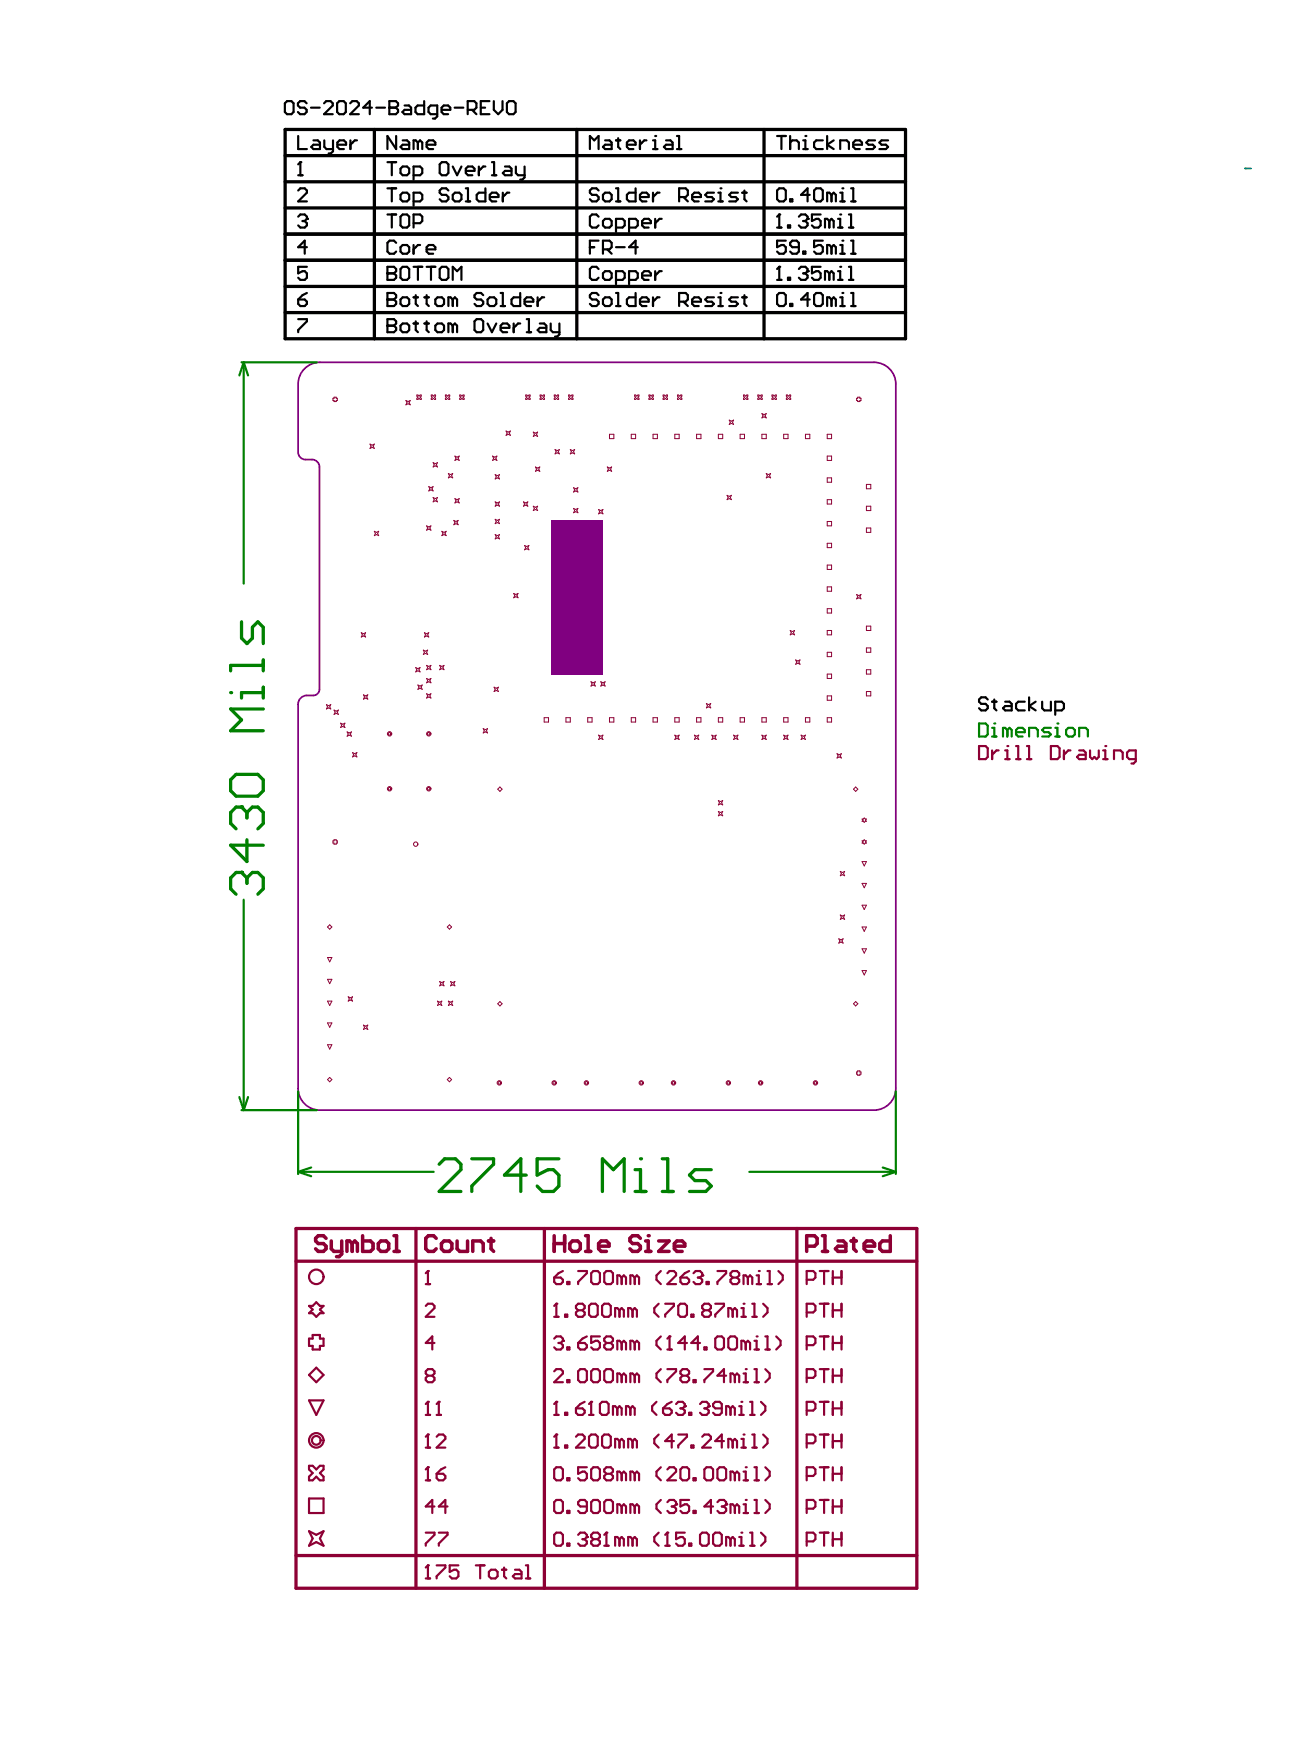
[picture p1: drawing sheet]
<svg xmlns="http://www.w3.org/2000/svg" width="501mm" height="677mm" viewBox="0 0 501 677" stroke-linecap="round" stroke-linejoin="round" font-family="sans-serif">
<path d="M115.7 149v26.4M124.1 140.6h215M347.6 149v273.2M118.5 178.3h2.6M124 181.2v86.2M115.7 273.2v149M119.1 269.8h2.5M124.1 430.7h215" fill="none" stroke="#800080" stroke-width=".68"/>
<path d="M213.8 201.9h19.9v60h-19.9z" fill-rule="evenodd" fill="#800080"/>
<path d="M124.1 140.6a8.5 8.5 0 0 0-8.4 8.4M339.1 140.6a8.5 8.5 0 0 1 8.5 8.4M115.7 175.4l.6 1.8 1 .8 1.2 .3M121.1 178.3l1.8 .6 .8 1 .3 1.3M119.1 269.8a3.4 3.4 0 0 0-3.4 3.4M124 267.4l-.3 1.1-.6 .8-1.5 .5M115.7 422.2a8.5 8.5 0 0 0 8.4 8.5M347.6 422.2a8.5 8.5 0 0 1-8.5 8.5" fill="none" stroke="#800080" stroke-width=".68"/>
<path d="M483.1 65.4h2.3" fill="none" stroke="#008080" stroke-width=".68"/>
<circle cx="483.1" cy="65.4" r=".34" fill="#008080"/>
<path d="M110.6 50.2h240.7v81.2h-240.7zM145.3 50.2v81.2M223.8 50.2v81.2M296.4 50.2v81.2M110.6 70.5h240.7M110.6 60.4h240.7M110.6 90.8h240.7M110.6 80.7h240.7M110.6 111.1h240.7M110.6 101h240.7M110.6 121.3h240.7" fill="none" stroke="#000" stroke-width="1.3"/>
<g fill="none" stroke="#000" stroke-width=".84">
<path d="M111.4 39.2h1.7l.8 .9v3.4l-.8 .8h-1.7l-.9-.8v-3.4zM131.6 39.2h1.7l.9 .9v3.4l-.9 .8h-1.7l-.8-.8v-3.4zM151.1 39.2h2.5l.8 .9v.8l-.8 .9 .8 .8v.9l-.8 .8h-2.5zM164.6 39.2v5.1h-2.6l-.8-.8v-1.7l.8-.9h2.6M189.9 39.2h-3.4v5.1h3.4M191.6 39.2v3.4l1.7 1.7 1.7-1.7v-3.4M197.5 39.2h1.7l.9 .9v3.4l-.9 .8h-1.7l-.8-.8v-3.4zM115.7 52.8v5h3.4M119 40.1l-.9-.9h-1.7l-.8 .9v.8l.8 .9h1.7l.9 .8v.9l-.9 .8h-1.7l-.8-.8M120.7 41.8h3.3M121.6 54.5h1.7l.8 .8v2.5h-2.5l-.8-.8 .8-.9h2.5M125.7 40.1l.9-.9h1.7l.8 .9v.8l-3.4 3.4h3.4"/>
<path d="M125.8 54.5v2.5l.9 .8h2.5M129.2 54.5v4.2l-.8 .8h-.9M130.9 56.1h3.4v-.8l-.9-.8h-1.7l-.8 .8v1.7l.8 .8h1.7M135.9 40.1l.8-.9h1.7l.8 .9v.8l-3.3 3.4h3.3M136 54.5v3.3M138.5 54.5h-.8l-1.7 1.6M144.3 41.8h-3.4l2.6-2.6v5.1M146 41.8h3.4M151.1 41.8h2.5M153.7 52.8v5l-3.4-5v5M156.2 54.5h1.7l.9 .8v2.5h-2.6l-.8-.8 .8-.9h2.6M157 40.9h1.7l.8 .9v2.5h-2.5l-.9-.8 .9-.9h2.5"/>
<path d="M162.2 55.3l-.9-.8h-.8v3.3M162.2 55.3l.8-.8 .8 .8v2.5M162.2 55.3v2.5M165.5 56.1h3.4v-.8l-.8-.8h-1.7l-.9 .8v1.7l.9 .8h1.7M169.6 44.3h-2.5l-.8-.8v-1.7l.8-.9h2.5v4.2l-.8 .9h-.8M171.3 42.6h3.4v-.8l-.8-.9h-1.7l-.9 .9v1.7l.9 .8h1.7M176.4 41.8h3.4M181.5 42.6h2.5l.8-.8v-1.7l-.8-.9h-2.5v5.1M183.2 42.6l1.6 1.7M186.5 41.8h1.7M228.9 57.8v-5l1.7 1.7 1.7-1.7v5M234.8 54.5h1.7l.8 .8v2.5h-2.5l-.9-.8 .9-.9h2.5"/>
<path d="M239 54.5h1.7M239.9 53.6v3.4l.8 .8M243.2 56.1h3.4v-.8l-.8-.8h-1.7l-.9 .8v1.7l.9 .8h1.7M248.3 54.5v3.3M250.8 54.5h-.8l-1.7 1.6M253.4 54.5h.8v3.3M253.4 57.8h1.7M258.4 54.5h1.7l.9 .8v2.5h-2.6l-.8-.8 .8-.9h2.6M262.7 57.8h1.6M262.7 52.8h.8v5M301.5 52.8h3.4M303.2 52.8v5"/>
<path d="M306.6 55.3l.8-.8h1.7l.9 .8v2.5M306.6 52.8v5M311.6 54.5h.9v3.3M311.6 57.8h1.7M319.2 54.5h-2.5l-.8 .8v1.7l.8 .8h2.5M320.9 52.8v5M323.5 54.5l-2.6 1.6 2.6 1.7M326 57.8v-3.3h2.5l.9 .8v2.5M331.1 56.1h3.3v-.8l-.8-.8h-1.7l-.8 .8v1.7l.8 .8h1.7M339.5 54.5h-2.5l-.9 .8 .9 .8h1.7l.8 .9-.8 .8h-2.6M344.6 54.5h-2.6l-.8 .8 .8 .8h1.7l.9 .9-.9 .8h-2.5M115.7 68h1.7"/>
<path d="M115.7 63.8l.8-.9v5.1M115.7 73.9l.8-.8h1.7l.9 .8v.9l-3.4 3.3h3.4M150.3 73.1h3.4M150.3 62.9h3.4M152 62.9v5.1M152 73.1v5M156.2 64.6h1.7l.9 .9v1.6l-.9 .9h-1.7l-.8-.9v-1.6zM156.2 74.8h1.7l.9 .8v1.7l-.9 .8h-1.7l-.8-.8v-1.7zM160.5 68h2.5l.8-.9v-1.6l-.8-.9h-2.5v5.1M160.5 78.1h2.5l.8-.8v-1.7l-.8-.8h-2.5v5M171.4 62.9h1.7l.9 .9v3.3l-.9 .9h-1.7l-.8-.9v-3.3zM174 73.9l-.9-.8h-1.7l-.8 .8v.9l.8 .8h1.7l.9 .8v.9l-.9 .8h-1.7l-.8-.8"/>
<path d="M175.7 64.6l1.7 3.4 1.6-3.4M176.5 74.8h1.7l.8 .8v1.7l-.8 .8h-1.7l-.8-.8v-1.7zM180.7 66.3h3.4v-.8l-.8-.9h-1.7l-.9 .9v1.6l.9 .9h1.7M180.7 78.1h1.7M180.7 73.1h.9v5M185.8 64.6v3.4M188.3 73.1v5h-2.5l-.8-.8v-1.7l.8-.8h2.5M188.3 64.6h-.8l-1.7 1.7M190 76.4h3.4v-.8l-.8-.8h-1.7l-.9 .8v1.7l.9 .8h1.7M190.9 68h1.7M190.9 62.9h.8v5.1M195.1 74.8v3.3"/>
<path d="M195.9 64.6h1.7l.9 .9v2.5h-2.6l-.8-.9 .8-.8h2.6M197.6 74.8h-.8l-1.7 1.6M200.2 64.6v2.5l.8 .9h2.5M203.5 64.6v4.2l-.8 .9h-.9M232.3 73.9l-.9-.8h-1.7l-.8 .8v.9l.8 .8h1.7l.9 .8v.9l-.9 .8h-1.7l-.8-.8M234.8 74.8h1.7l.8 .8v1.7l-.8 .8h-1.7l-.9-.8v-1.7zM239 78.1h1.7M239 73.1h.9v5M246.6 73.1v5h-2.5l-.9-.8v-1.7l.9-.8h2.5M248.3 76.4h3.4v-.8l-.9-.8h-1.7l-.8 .8v1.7l.8 .8h1.7M253.4 74.8v3.3M255.9 74.8h-.8l-1.7 1.6"/>
<path d="M263.5 76.4h2.5l.9-.8v-1.7l-.9-.8h-2.5v5M265.2 76.4l1.7 1.7M268.6 76.4h3.3v-.8l-.8-.8h-1.7l-.8 .8v1.7l.8 .8h1.7M277 74.8h-2.5l-.9 .8 .9 .8h1.7l.8 .9-.8 .8h-2.6M278.7 78.1h1.7M278.7 74.8h.8v3.3M286.3 74.8h-2.5l-.9 .8 .9 .8h1.7l.8 .9-.8 .8h-2.6M288 74.8h1.7M288.8 73.9v3.4l.9 .8M302.4 73.1h1.6l.9 .8v3.4l-.9 .8h-1.6l-.9-.8v-3.4zM306.6 77.3h.8v.8h-.8zM314.2 75.6h-3.4l2.5-2.5v5"/>
<path d="M316.7 73.1h1.7l.8 .8v3.4l-.8 .8h-1.7l-.8-.8v-3.4zM322.6 75.6l-.8-.8h-.9v3.3M322.6 75.6v2.5M322.6 75.6l.9-.8 .8 .8v2.5M326 78.1h1.7M326 74.8h.8v3.3M330.2 78.1h1.7M330.2 73.1h.9v5M115.7 84.1l.8-.9h1.7l.9 .9v.8l-.9 .8M117.4 85.7h.8M118.2 85.7l.9 .9v.8l-.9 .9h-1.7l-.8-.9M119.1 95.9h-3.4l2.5-2.5v5"/>
<path d="M150.3 83.2h3.4M152 83.2v5.1M153.7 94.2l-.8-.8h-1.7l-.9 .8v3.4l.9 .8h1.7l.8-.8M156.2 95.1h1.7l.9 .8v1.7l-.9 .8h-1.7l-.8-.8v-1.7zM156.2 83.2h1.7l.9 .9v3.3l-.9 .9h-1.7l-.8-.9v-3.3zM160.5 86.6h2.5l.8-.9v-1.6l-.8-.9h-2.5v5.1M160.5 95.1v3.3M163 95.1h-.8l-1.7 1.6M165.5 96.7h3.4v-.8l-.8-.8h-1.7l-.9 .8v1.7l.9 .8h1.7M228.9 95.9h1.7M232.3 93.4h-3.4v5M232.3 84.1l-.9-.9h-1.7l-.8 .9v3.3l.8 .9h1.7l.9-.9"/>
<path d="M233.9 96.7h2.6l.8-.8v-1.7l-.8-.8h-2.6v5M234.8 84.9h1.7l.8 .8v1.7l-.8 .9h-1.7l-.9-.9v-1.7zM235.6 96.7l1.7 1.7M239 88.3h2.5l.9-.9v-1.7l-.9-.8h-2.5v5.1M239 95.9h3.4M244.1 88.3h2.5l.9-.9v-1.7l-.9-.8h-2.5v5.1M247.5 95.9h-3.4l2.5-2.5v5M249.1 86.6h3.4v-.9l-.8-.8h-1.7l-.9 .8v1.7l.9 .9h1.7M254.2 84.9v3.4M256.7 84.9h-.8l-1.7 1.7M301.5 88.3h1.7M301.5 84.1l.9-.9v5.1"/>
<path d="M304.9 93.4h-3.4v2.5l1.7-.8h.8l.9 .8v1.7l-.9 .8h-1.6l-.9-.8M305.7 87.4h.9v.9h-.9zM310 95.9h-2.6l-.8-.8v-.9l.8-.8h1.7l.9 .8v3.4l-.9 .8h-1.7l-.8-.8M310 84.1l.8-.9h1.7l.8 .9v.8l-.8 .8M311.6 97.6h.9v.8h-.9zM311.6 85.7h.9M312.5 85.7l.8 .9v.8l-.8 .9h-1.7l-.8-.9M318.4 83.2h-3.4v2.5l1.7-.8h.9l.8 .8v1.7l-.8 .9h-1.7l-.9-.9M319.2 93.4h-3.3v2.5l1.7-.8h.8l.8 .8v1.7l-.8 .8h-1.7l-.8-.8M321.8 85.7l.8-.8 .9 .8v2.6M321.8 85.7l-.9-.8h-.8v3.4M321.8 85.7v2.6"/>
<path d="M322.6 95.9l-.8-.8h-.9v3.3M322.6 95.9v2.5M322.6 95.9l.9-.8 .8 .8v2.5M325.2 88.3h1.6M325.2 84.9h.8v3.4M326 98.4h1.7M326 95.1h.8v3.3M329.4 83.2h.8v5.1M329.4 88.3h1.7M330.2 93.4h.9v5M330.2 98.4h1.7M115.7 116.2h2.5l.9 .8v.9l-.9 .8h-1.7l-.8-.8z"/>
<path d="M119.1 103.5h-3.4v2.5l1.7-.8h.8l.9 .8v1.7l-.9 .9h-1.7l-.8-.9M119.1 113.7l-1.7 .8-1.7 1.7M150.3 103.5h2.6l.8 .9v.8l-.8 .8 .8 .9v.8l-.8 .9h-2.6zM150.3 113.7h2.6l.8 .8v.9l-.8 .8 .8 .8v.9l-.8 .8h-2.6zM150.3 106h2.6M150.3 116.2h2.6M156.2 103.5h1.7l.9 .9v3.3l-.9 .9h-1.7l-.8-.9v-3.3zM156.2 115.4h1.7l.9 .8v1.7l-.9 .8h-1.7l-.8-.8v-1.7zM160.5 103.5h3.3M160.5 115.4h1.7M161.3 114.5v3.4l.9 .8M162.2 103.5v5.1"/>
<path d="M164.7 115.4h1.7M165.5 114.5v3.4l.9 .8M165.5 103.5h3.4M167.2 103.5v5.1M169.8 115.4h1.6l.9 .8v1.7l-.9 .8h-1.6l-.9-.8v-1.7zM171.4 103.5h1.7l.9 .9v3.3l-.9 .9h-1.7l-.8-.9v-3.3zM175.7 116.2l-.9-.8h-.8v3.3M175.7 108.6v-5.1l1.7 1.7 1.6-1.7v5.1M175.7 116.2v2.5M175.7 116.2l.8-.8 .9 .8v2.5M187.5 114.5l-.9-.8h-1.6l-.9 .8v.9l.9 .8h1.6l.9 .8v.9l-.9 .8h-1.6l-.9-.8M190 115.4h1.7l.9 .8v1.7l-.9 .8h-1.7l-.8-.8v-1.7z"/>
<path d="M194.2 113.7h.9v5M194.2 118.7h1.7M201.8 113.7v5h-2.5l-.8-.8v-1.7l.8-.8h2.5M203.5 117h3.4v-.8l-.8-.8h-1.7l-.9 .8v1.7l.9 .8h1.7M208.6 115.4v3.3M211.1 115.4h-.8l-1.7 1.6M232.3 104.4l-.9-.9h-1.7l-.8 .9v3.3l.8 .9h1.7l.9-.9M232.3 114.5l-.9-.8h-1.7l-.8 .8v.9l.8 .8h1.7l.9 .8v.9l-.9 .8h-1.7l-.8-.8M234.8 105.2h1.7l.8 .8v1.7l-.8 .9h-1.7l-.9-.9v-1.7zM234.8 115.4h1.7l.8 .8v1.7l-.8 .8h-1.7l-.9-.8v-1.7zM239 108.6h2.5l.9-.9v-1.7l-.9-.8h-2.5v5.1M239 118.7h1.7"/>
<path d="M239 113.7h.9v5M244.1 108.6h2.5l.9-.9v-1.7l-.9-.8h-2.5v5.1M246.6 113.7v5h-2.5l-.9-.8v-1.7l.9-.8h2.5M248.3 117h3.4v-.8l-.9-.8h-1.7l-.8 .8v1.7l.8 .8h1.7M249.1 106.9h3.4v-.9l-.8-.8h-1.7l-.9 .8v1.7l.9 .9h1.7M253.4 115.4v3.3M254.2 105.2v3.4M255.9 115.4h-.8l-1.7 1.6M256.7 105.2h-.8l-1.7 1.7M263.5 117h2.5l.9-.8v-1.7l-.9-.8h-2.5v5M265.2 117l1.7 1.7M268.6 117h3.3v-.8l-.8-.8h-1.7l-.8 .8v1.7l.8 .8h1.7"/>
<path d="M277 115.4h-2.5l-.9 .8 .9 .8h1.7l.8 .9-.8 .8h-2.6M278.7 118.7h1.7M278.7 115.4h.8v3.3M286.3 115.4h-2.5l-.9 .8 .9 .8h1.7l.8 .9-.8 .8h-2.6M288 115.4h1.7M288.8 114.5v3.4l.9 .8M301.5 108.6h1.7M301.5 104.4l.9-.9v5.1M302.4 113.7h1.6l.9 .8v3.4l-.9 .8h-1.6l-.9-.8v-3.4zM305.7 107.7h.9v.9h-.9zM306.6 117.9h.8v.8h-.8zM310 104.4l.8-.9h1.7l.8 .9v.8l-.8 .8"/>
<path d="M311.6 106h.9M312.5 106l.8 .9v.8l-.8 .9h-1.7l-.8-.9M314.2 116.2h-3.4l2.5-2.5v5M316.7 113.7h1.7l.8 .8v3.4l-.8 .8h-1.7l-.8-.8v-3.4zM318.4 103.5h-3.4v2.5l1.7-.8h.9l.8 .8v1.7l-.8 .9h-1.7l-.9-.9M321.8 106l-.9-.8h-.8v3.4M321.8 106v2.6M321.8 106l.8-.8 .9 .8v2.6M322.6 116.2l-.8-.8h-.9v3.3M322.6 116.2v2.5M322.6 116.2l.9-.8 .8 .8v2.5M325.2 105.2h.8v3.4"/>
<path d="M325.2 108.6h1.6M326 115.4h.8v3.3M326 118.7h1.7M329.4 103.5h.8v5.1M329.4 108.6h1.7M330.2 113.7h.9v5M330.2 118.7h1.7M115.7 123.8h3.4v.9l-3.4 3.3v.9M150.3 123.8h2.6l.8 .9v.8l-.8 .8 .8 .9v.8l-.8 .9h-2.6zM150.3 126.3h2.6M156.2 125.5h1.7l.9 .8v1.7l-.9 .9h-1.7l-.8-.9v-1.7zM160.5 125.5h1.7"/>
<path d="M161.3 124.7v3.3l.9 .9M164.7 125.5h1.7M165.5 124.7v3.3l.9 .9M169.8 125.5h1.6l.9 .8v1.7l-.9 .9h-1.6l-.9-.9v-1.7zM175.7 126.3l-.9-.8h-.8v3.4M175.7 126.3v2.6M175.7 126.3l.8-.8 .9 .8v2.6M185 123.8h1.6l.9 .9v3.3l-.9 .9h-1.6l-.9-.9v-3.3zM189.2 125.5l1.7 3.4 1.7-3.4M194.2 127.2h3.4v-.9l-.8-.8h-1.7l-.9 .8v1.7l.9 .9h1.7M199.3 125.5v3.4M201.8 125.5h-.8l-1.7 1.7"/>
<path d="M204.4 123.8h.8v5.1M204.4 128.9h1.7M209.4 125.5h1.7l.9 .8v2.6h-2.6l-.8-.9 .8-.8h2.6M213.7 125.5v2.5l.8 .9h2.5M217 125.5v4.2l-.8 .9h-.8M383.2 271.4l-.8-.9h-1.7l-.8 .9v.8l.8 .9h1.7l.8 .8v.9l-.8 .8h-1.7l-.8-.8M384.9 272.2h1.7M385.8 271.4v3.4l.8 .8M390 272.2h1.7l.8 .9v2.5h-2.5l-.8-.8 .8-.9h2.5M397.6 272.2h-2.5l-.9 .9v1.7l.9 .8h2.5M399.3 270.5v5.1M401.8 272.2l-2.5 1.7 2.5 1.7"/>
<path d="M404.4 272.2v2.6l.8 .8h2.5v-3.4M409.4 275.6h2.6l.8-.8v-1.7l-.8-.9h-2.6v5.1"/>
</g>
<g fill="#000">
<circle cx="151.1" cy="41.8" r=".42"/>
<circle cx="254.2" cy="52.8" r=".42"/>
<circle cx="312.5" cy="52.8" r=".42"/>
<circle cx="116.5" cy="62.9" r=".42"/>
<circle cx="279.5" cy="73.1" r=".42"/>
<circle cx="326.8" cy="73.1" r=".42"/>
<circle cx="119.1" cy="84.9" r=".42"/>
<circle cx="302.4" cy="83.2" r=".42"/>
<circle cx="313.3" cy="84.9" r=".42"/>
<circle cx="326" cy="83.2" r=".42"/>
<circle cx="326.8" cy="93.4" r=".42"/>
<circle cx="150.3" cy="116.2" r=".42"/>
<circle cx="150.3" cy="106" r=".42"/>
<circle cx="279.5" cy="113.7" r=".42"/>
<circle cx="302.4" cy="103.5" r=".42"/>
<circle cx="313.3" cy="105.2" r=".42"/>
<circle cx="326" cy="103.5" r=".42"/>
<circle cx="326.8" cy="113.7" r=".42"/>
<circle cx="150.3" cy="126.3" r=".42"/>
</g>
<g fill="none" stroke="#008000" stroke-width=".84">
<path d="M93.7 140.6h29.2M94.6 140.6l-1.7 5M94.6 140.6v85.8M94.6 140.6l1.6 5M379.9 280.7h2.5l.8 .8v3.4l-.8 .9h-2.5zM384.9 285.8h1.7M384.9 282.4h.9v3.4M94.6 349v81.7M92.9 425.6l1.7 5.1M93.7 430.7h29.2M96.2 425.6l-1.6 5.1M115.7 423.4v32.1"/>
<path d="M347.6 423.4v32.1M115.7 454.6l5 1.7M115.7 454.6h52.6M120.7 452.9l-5 1.7M290.7 454.6h56.9M342.5 452.9l5.1 1.7M347.6 454.6l-5.1 1.7"/>
</g>
<circle cx="385.8" cy="280.7" r=".42" fill="#008000"/>
<path d="M390.8 283.2l-.8-.8h-.8v3.4M390.8 283.2v2.6M390.8 283.2l.9-.8 .8 .8v2.6M394.2 284.1h3.4v-.9l-.8-.8h-1.7l-.9 .8v1.7l.9 .9h1.7M399.3 285.8v-3.4h2.5l.9 .8v2.6M407.7 282.4h-2.5l-.8 .8 .8 .9h1.7l.8 .8-.8 .9h-2.5M409.4 282.4h.9v3.4M409.4 285.8h1.7" fill="none" stroke="#008000" stroke-width=".84"/>
<circle cx="410.3" cy="280.7" r=".42" fill="#008000"/>
<path d="M414.5 282.4h1.7l.8 .8v1.7l-.8 .9h-1.7l-.8-.9v-1.7zM418.7 285.8v-3.4h2.6l.8 .8v2.6" fill="none" stroke="#008000" stroke-width=".84"/>
<path d="M93.7 338.5h-2.1l-2.1 2.1v4.2l2.1 2.1" fill="none" stroke="#008000" stroke-width="1.3"/>
<circle cx="93.7" cy="338.5" r=".63" fill="#008000"/>
<path d="M93.7 313.1h-2.1l-2.1 2.1v4.2l2.1 2.2M93.7 338.5l2.1 2.1M95.8 325.8v8.4l-6.3-6.3h12.7M95.8 340.6v2.1M95.8 340.6l2.1-2.1h2.1l2.2 2.1v4.2l-2.2 2.1" fill="none" stroke="#008000" stroke-width="1.3"/>
<circle cx="93.7" cy="313.1" r=".63" fill="#008000"/>
<path d="M102.2 266.6v4.2M102.2 275.1h-12.7l4.2 4.2-4.2 4.2h12.7M102.2 268.7h-8.5v2.1M91.6 300.4h8.4l2.2 2.1v4.3l-2.2 2.1h-8.4l-2.1-2.1v-4.3zM93.7 313.1l2.1 2.1M95.8 315.2v2.1M95.8 315.2l2.1-2.1h2.1l2.2 2.1v4.2l-2.2 2.2" fill="none" stroke="#008000" stroke-width="1.3"/>
<circle cx="89.5" cy="268.7" r=".63" fill="#008000"/>
<path d="M93.7 241.2v6.4l2.1 2.1 2.1-2.1v-4.3l2.1-2.1 2.2 2.1v6.4M102.2 256v4.3M102.2 258.1h-12.7v2.2M170.4 451.7l2.1-2.1h4.2l2.1 2.1v2.1l-8.4 8.4h8.4M183.1 449.6h8.4v2.1l-8.4 8.4v2.1M204.2 455.9h-8.5l6.4-6.3v12.6M216.8 449.6h-8.4v6.3l4.2-2.1h2.1l2.1 2.1v4.2l-2.1 2.1h-4.2l-2.1-2.1M246.4 453.8h2.1v8.4M233.7 462.2v-12.6l4.3 4.2 4.2-4.2v12.6M246.4 462.2h4.2" fill="none" stroke="#008000" stroke-width="1.3"/>
<circle cx="248.5" cy="449.6" r=".63" fill="#008000"/>
<path d="M257 449.6h2.1v12.6M276 453.8h-6.4l-2.1 2.1 2.1 2.1h4.3l2.1 2.1-2.1 2.1h-6.4M257 462.2h4.2" fill="none" stroke="#008000" stroke-width="1.3"/>
<g fill="none" stroke="#8d0034" stroke-width=".84">
<path d="M165.2 498.2h1.7M166 493.1v5.1M119.9 506.6h1.4l1.4-1.4 1.4 1.4h1.4l-1.4 1.4 1.4 1.5h-1.4l-1.4 1.4-1.4-1.4h-1.4l1.4-1.5zM121.3 517.9h2.8v1.4h1.4v2.8h-1.4v1.5h-2.8v-1.5h-1.4v-2.8h1.4zM165.2 506.6l.8-.8h1.7l.9 .8v.9l-3.4 3.4h3.4M122.7 530.6l2.8 2.8-2.8 2.8-2.8-2.8zM166 533.7l-.8-.8v-.9l.8-.8h1.7l.9 .8v.9l-.9 .8M166 533.7l-.8 .8v.9l.8 .8h1.7l.9-.8v-.9l-.9-.8M166 533.7h1.7M168.6 521h-3.4l2.5-2.5v5.1M119.9 543.3h5.6l-2.8 5.6zM119.9 568.7h1.4l1.4 1.4 1.4-1.4h1.4v1.4l-1.4 1.4 1.4 1.4v1.4h-1.4l-1.4-1.4-1.4 1.4h-1.4v-1.4l1.4-1.4-1.4-1.4z"/>
<path d="M119.9 581.3h5.6v5.7h-5.6zM119.9 594l2.8 1.4 2.8-1.4-1.4 2.9 1.4 2.8-2.8-1.4-2.8 1.4 1.4-2.8z"/>
</g>
<g fill="none" stroke="#8d0034" stroke-width=".39">
<path d="M129.6 154.1h.9v.4h.4v.9h-.4v.4h-.9v-.4h-.4v-.9h.4zM157.5 155.4l.8 .4 .9-.4-.4 .8 .4 .9-.9-.5-.8 .5 .4-.9zM161.7 153.3l.9 .4 .8-.4-.4 .8 .4 .8-.8-.4-.9 .4 .5-.8zM167.3 153.3l.9 .4 .8-.4-.4 .8 .4 .8-.8-.4-.9 .4 .4-.8zM172.8 153.3l.9 .4 .8-.4-.4 .8 .4 .8-.8-.4-.9 .4 .4-.8zM178.4 153.3l.8 .4 .9-.4-.5 .8 .5 .8-.9-.4-.8 .4 .4-.8zM204 153.3l.8 .4 .9-.4-.4 .8 .4 .8-.9-.4-.8 .4 .4-.8zM209.6 153.3l.8 .4 .9-.4-.5 .8 .5 .8-.9-.4-.8 .4 .4-.8zM215 153.3l.9 .4 .8-.4-.4 .8 .4 .8-.8-.4-.9 .4 .5-.8zM220.6 153.3l.9 .4 .8-.4-.4 .8 .4 .8-.8-.4-.9 .4 .4-.8zM246.2 153.3l.9 .4 .8-.4-.4 .8 .4 .8-.8-.4-.9 .4 .5-.8zM251.8 153.3l.8 .4 .9-.4-.4 .8 .4 .8-.9-.4-.8 .4 .4-.8z"/>
<path d="M257.3 153.3l.8 .4 .9-.4-.4 .8 .4 .8-.9-.4-.8 .4 .4-.8zM262.9 153.3l.8 .4 .9-.4-.5 .8 .5 .8-.9-.4-.8 .4 .4-.8zM288.5 153.3l.8 .4 .9-.4-.5 .8 .5 .8-.9-.4-.8 .4 .4-.8zM294 153.3l.9 .4 .8-.4-.4 .8 .4 .8-.8-.4-.9 .4 .5-.8zM299.5 153.3l.9 .4 .8-.4-.4 .8 .4 .8-.8-.4-.9 .4 .5-.8zM305.1 153.3l.8 .4 .9-.4-.4 .8 .4 .8-.9-.4-.8 .4 .4-.8zM332.8 154.1h.8v.4h.5v.9h-.5v.4h-.8v-.4h-.4v-.9h.4zM143.6 172.3l.8 .4 .8-.4-.4 .8 .4 .9-.8-.4-.8 .4 .4-.9zM168.1 179.5l.8 .4 .8-.4-.4 .8 .4 .9-.8-.5-.8 .5 .4-.9zM176.5 176.9l.8 .5 .9-.5-.4 .9 .4 .8-.9-.4-.8 .4 .4-.8zM191.1 176.9l.9 .5 .8-.5-.4 .9 .4 .8-.8-.4-.9 .4 .4-.8zM196.4 167.2l.8 .4 .8-.4-.4 .9 .4 .8-.8-.4-.8 .4 .4-.8z"/>
<path d="M206.9 167.6l.9 .5 .8-.5-.4 .9 .4 .8-.8-.4-.9 .4 .4-.8zM215.4 174.4l.8 .4 .9-.4-.5 .8 .5 .9-.9-.4-.8 .4 .4-.9zM221.3 174.4l.8 .4 .9-.4-.5 .8 .5 .9-.9-.4-.8 .4 .4-.9zM236.5 168.5h1.7v1.7h-1.7zM244.9 168.5h1.7v1.7h-1.7zM253.4 168.5h1.7v1.7h-1.7zM261.8 168.5h1.7v1.7h-1.7zM270.3 168.5h1.7v1.7h-1.7zM278.7 168.5h1.7v1.7h-1.7zM282.9 163l.9 .4 .8-.4-.4 .8 .4 .9-.8-.5-.9 .5 .5-.9zM287.2 168.5h1.7v1.7h-1.7zM295.6 168.5h1.7v1.7h-1.7z"/>
<path d="M295.6 160.4l.9 .5 .8-.5-.4 .9 .4 .8-.8-.4-.9 .4 .4-.8zM304.1 168.5h1.7v1.7h-1.7zM312.5 168.5h1.7v1.7h-1.7zM321 168.5h1.7v1.7h-1.7zM321 176.9h1.7v1.7h-1.7zM166.4 188.8l.8 .4 .9-.4-.5 .8 .5 .9-.9-.5-.8 .5 .4-.9zM168.1 193l.8 .4 .8-.4-.4 .9 .4 .8-.8-.4-.8 .4 .4-.8zM174 183.7l.8 .4 .9-.4-.5 .8 .5 .9-.9-.4-.8 .4 .4-.9zM176.5 193.4l.8 .5 .9-.5-.4 .9 .4 .8-.9-.4-.8 .4 .4-.8zM192.1 194.7l.9 .4 .8-.4-.4 .8 .4 .9-.8-.4-.9 .4 .5-.9zM192.1 184.1l.9 .4 .8-.4-.4 .9 .4 .8-.8-.4-.9 .4 .5-.8zM203.1 194.7l.9 .4 .8-.4-.4 .8 .4 .9-.8-.4-.9 .4 .4-.9z"/>
<path d="M206.9 196.4l.9 .4 .8-.4-.4 .8 .4 .9-.8-.4-.9 .4 .4-.9zM207.8 181.2l.8 .4 .8-.4-.4 .8 .4 .9-.8-.5-.8 .5 .4-.9zM222.5 197.2l.9 .5 .8-.5-.4 .9 .4 .8-.8-.4-.9 .4 .5-.8zM222.5 189.2l.9 .4 .8-.4-.4 .8 .4 .9-.8-.4-.9 .4 .5-.9zM232.3 197.7l.8 .4 .8-.4-.4 .8 .4 .9-.8-.5-.8 .5 .4-.9zM235.6 181.2l.9 .4 .8-.4-.4 .8 .4 .9-.8-.5-.9 .5 .5-.9zM282.1 192.2l.8 .4 .9-.4-.4 .8 .4 .9-.9-.5-.8 .5 .4-.9zM297.3 183.7l.9 .4 .8-.4-.4 .8 .4 .9-.8-.4-.9 .4 .4-.9zM321 185.4h1.7v1.7h-1.7zM321 193.9h1.7v1.6h-1.7zM336.2 187.9h1.7v1.7h-1.7zM336.2 196.4h1.7v1.7h-1.7z"/>
<path d="M145.2 206.1l.9 .4 .8-.4-.4 .9 .4 .8-.8-.4-.9 .4 .5-.8zM165.5 204l.9 .4 .8-.4-.4 .8 .4 .9-.8-.4-.9 .4 .4-.9zM171.4 206.1l.9 .4 .8-.4-.4 .9 .4 .8-.8-.4-.9 .4 .5-.8zM176.1 201.9l.8 .4 .9-.4-.5 .8 .5 .9-.9-.4-.8 .4 .4-.9zM192.1 207.4l.9 .4 .8-.4-.4 .8 .4 .9-.8-.4-.9 .4 .5-.9zM192.1 201.5l.9 .4 .8-.4-.4 .8 .4 .9-.8-.5-.9 .5 .5-.9zM203.5 211.6l.9 .4 .8-.4-.4 .9 .4 .8-.8-.4-.9 .4 .5-.8zM321 202.3h1.7v1.7h-1.7zM321 210.8h1.7v1.7h-1.7zM321 219.2h1.7v1.7h-1.7zM336.2 204.8h1.7v1.7h-1.7zM199.3 230.2l.9 .4 .8-.4-.4 .9 .4 .8-.8-.4-.9 .4 .4-.8z"/>
<path d="M321 227.7h1.7v1.7h-1.7zM321 236.1h1.7v1.7h-1.7zM332.4 230.6l.8 .5 .9-.5-.5 .9 .5 .8-.9-.4-.8 .4 .4-.8zM140.2 245.4l.8 .5 .9-.5-.5 .9 .5 .8-.9-.4-.8 .4 .4-.8zM161.3 259l.8 .4 .9-.4-.4 .8 .4 .9-.9-.5-.8 .5 .4-.9zM164.3 252.2l.8 .4 .8-.4-.4 .9 .4 .8-.8-.4-.8 .4 .4-.8zM164.7 245.4l.8 .5 .9-.5-.5 .9 .5 .8-.9-.4-.8 .4 .4-.8zM165.5 258.1l.9 .5 .8-.5-.4 .9 .4 .8-.8-.4-.9 .4 .4-.8zM170.6 258.1l.8 .5 .9-.5-.4 .9 .4 .8-.9-.4-.8 .4 .4-.8zM306.6 244.6l.8 .4 .9-.4-.4 .8 .4 .9-.9-.4-.8 .4 .4-.9zM308.7 256l.9 .4 .8-.4-.4 .9 .4 .8-.8-.4-.9 .4 .4-.8zM321 244.6h1.7v1.7h-1.7z"/>
<path d="M321 253.1h1.7v1.7h-1.7zM336.2 259.8h1.7v1.7h-1.7zM336.2 251.4h1.7v1.7h-1.7zM336.2 242.9h1.7v1.7h-1.7zM126.7 273.4l.8 .4 .8-.4-.4 .8 .4 .9-.8-.5-.8 .5 .4-.9zM129.6 275.5l.9 .4 .8-.4-.4 .8 .4 .9-.8-.5-.9 .5 .4-.9zM141 269.6l.9 .4 .8-.4-.4 .8 .4 .8-.8-.4-.9 .4 .4-.8zM162.1 265.7l.9 .5 .8-.5-.4 .9 .4 .8-.8-.4-.9 .4 .5-.8zM165.5 269.1l.9 .5 .8-.5-.4 .9 .4 .8-.8-.4-.9 .4 .4-.8zM165.5 263.2l.9 .4 .8-.4-.4 .9 .4 .8-.8-.4-.9 .4 .4-.8zM191.7 266.6l.9 .4 .8-.4-.4 .8 .4 .9-.8-.4-.9 .4 .4-.9zM211.1 278.4h1.7v1.7h-1.7z"/>
<path d="M219.6 278.4h1.7v1.7h-1.7zM228 278.4h1.7v1.7h-1.7zM229.3 264.5l.8 .4 .9-.4-.4 .8 .4 .9-.9-.5-.8 .5 .4-.9zM233.1 264.5l.8 .4 .9-.4-.4 .8 .4 .9-.9-.5-.8 .5 .4-.9zM236.5 278.4h1.7v1.7h-1.7zM244.9 278.4h1.7v1.7h-1.7zM253.4 278.4h1.7v1.7h-1.7zM261.8 278.4h1.7v1.7h-1.7zM270.3 278.4h1.7v1.7h-1.7zM274.1 272.9l.8 .5 .9-.5-.5 .9 .5 .8-.9-.4-.8 .4 .4-.8zM278.7 278.4h1.7v1.7h-1.7zM287.2 278.4h1.7v1.7h-1.7z"/>
<path d="M295.6 278.4h1.7v1.7h-1.7zM304.1 278.4h1.7v1.7h-1.7zM312.5 278.4h1.7v1.7h-1.7zM321 278.4h1.7v1.7h-1.7zM321 261.5h1.7v1.7h-1.7zM321 270h1.7v1.7h-1.7zM336.2 268.3h1.7v1.7h-1.7zM132.1 280.5l.9 .5 .8-.5-.4 .9 .4 .8-.8-.4-.9 .4 .5-.8zM134.7 283.9l.8 .5 .9-.5-.5 .9 .5 .8-.9-.4-.8 .4 .4-.8zM136.8 292l.8 .4 .9-.4-.4 .8 .4 .9-.9-.5-.8 .5 .4-.9zM187.5 282.7l.8 .4 .9-.4-.4 .8 .4 .9-.9-.5-.8 .5 .4-.9zM232.3 285.2l.8 .4 .8-.4-.4 .8 .4 .9-.8-.4-.8 .4 .4-.9z"/>
<path d="M261.8 285.2l.9 .4 .8-.4-.4 .8 .4 .9-.8-.4-.9 .4 .4-.9zM269.4 285.2l.9 .4 .8-.4-.4 .8 .4 .9-.8-.4-.9 .4 .5-.9zM276.2 285.2l.8 .4 .9-.4-.4 .8 .4 .9-.9-.4-.8 .4 .4-.9zM284.6 285.2l.9 .4 .8-.4-.4 .8 .4 .9-.8-.4-.9 .4 .5-.9zM295.6 285.2l.9 .4 .8-.4-.4 .8 .4 .9-.8-.4-.9 .4 .4-.9zM304.1 285.2l.8 .4 .9-.4-.5 .8 .5 .9-.9-.4-.8 .4 .4-.9zM310.8 285.2l.9 .4 .8-.4-.4 .8 .4 .9-.8-.4-.9 .4 .4-.9zM324.8 292.4l.8 .4 .9-.4-.5 .8 .5 .9-.9-.4-.8 .4 .4-.9zM194 305.3l.8 .9-.8 .8-.9-.8zM278.7 314.8l.9 .4 .8-.4-.4 .8 .4 .9-.8-.4-.9 .4 .4-.9zM278.7 310.6l.9 .4 .8-.4-.4 .8 .4 .9-.8-.5-.9 .5 .4-.9zM332 305.3l.8 .9-.8 .8-.8-.8z"/>
<path d="M334.5 317.8l.8-.5 .9 .5-.5 .4 .5 .4-.9 .4-.8-.4 .4-.4zM129.6 325.8h.9v.4h.4v.9h-.4v.4h-.9v-.4h-.4v-.9h.4zM326 338.1l.9 .4 .8-.4-.4 .8 .4 .9-.8-.5-.9 .5 .5-.9zM334.5 326.2l.8-.4 .9 .4-.5 .4 .5 .5-.9 .4-.8-.4 .4-.5zM334.5 334.3h1.7l-.9 1.6zM127.9 358.8l.9 .8-.9 .9-.8-.9zM174.4 358.8l.8 .8-.8 .9-.9-.9zM326 355l.9 .4 .8-.4-.4 .8 .4 .9-.8-.5-.9 .5 .5-.9zM334.5 359.6h1.7l-.9 1.7zM334.5 351.2h1.7l-.9 1.7zM334.5 342.7h1.7l-.9 1.7zM127.1 379.9h1.7l-.9 1.7z"/>
<path d="M127.1 371.5h1.7l-.9 1.7zM325.4 364.2l.9 .4 .8-.4-.4 .8 .4 .9-.8-.4-.9 .4 .5-.9zM334.5 376.5h1.7l-.9 1.7zM334.5 368.1h1.7l-.9 1.7zM127.1 396.8h1.7l-.9 1.7zM127.1 388.4h1.7l-.9 1.7zM135.1 386.7l.8 .4 .9-.4-.4 .8 .4 .9-.9-.4-.8 .4 .4-.9zM141 397.7l.9 .4 .8-.4-.4 .8 .4 .9-.8-.4-.9 .4 .4-.9zM169.7 388.4l.9 .4 .8-.4-.4 .8 .4 .9-.8-.4-.9 .4 .5-.9zM170.6 380.8l.8 .4 .9-.4-.4 .8 .4 .9-.9-.5-.8 .5 .4-.9zM174 388.4l.8 .4 .9-.4-.5 .8 .5 .9-.9-.4-.8 .4 .4-.9zM174.8 380.8l.9 .4 .8-.4-.4 .8 .4 .9-.8-.5-.9 .5 .4-.9z"/>
<path d="M194 388.6l.8 .8-.8 .9-.9-.9zM332 388.6l.8 .8-.8 .9-.8-.9zM127.1 405.3h1.7l-.9 1.7zM127.9 418l.9 .8-.9 .9-.8-.9zM174.4 418l.8 .8-.8 .9-.9-.9zM332.8 415.5h.8v.4h.5v.8h-.5v.4h-.8v-.4h-.4v-.8h.4z"/>
</g>
<path d="M114.9 476.6h240.8v139.6h-240.8zM161.4 476.6v139.6M211.2 476.6v139.6M309.2 476.6v139.6M114.9 489.3h240.8M114.9 603.5h240.8" fill="none" stroke="#8d0034" stroke-width="1.3"/>
<circle cx="166" cy="493.1" r=".42" fill="#8d0034"/>
<path d="M166 493.1l-.8 .8M165.2 548.9h1.7M166 543.9v5" fill="none" stroke="#8d0034" stroke-width=".84"/>
<circle cx="166" cy="543.9" r=".42" fill="#8d0034"/>
<path d="M166 543.9l-.8 .8M169.4 548.9h1.7M170.3 543.9v5" fill="none" stroke="#8d0034" stroke-width=".84"/>
<circle cx="170.3" cy="543.9" r=".42" fill="#8d0034"/>
<g fill="none" stroke="#8d0034" stroke-width=".84">
<path d="M313 496.5h2.5l.9-.9v-1.7l-.9-.8h-2.5v5.1M318.1 493.1h3.3M319.8 493.1v5.1M323.1 493.1v5.1M323.1 495.6h3.4M326.5 493.1v5.1M313 509.2h2.5l.9-.9v-1.7l-.9-.8h-2.5v5.1M318.1 518.5h3.3M318.1 505.8h3.3M319.8 505.8v5.1M319.8 518.5v5.1M323.1 505.8v5.1"/>
<path d="M323.1 518.5v5.1M323.1 508.3h3.4M326.5 505.8v5.1M326.5 518.5v5.1M313 521.9h2.5l.9-.9v-1.7l-.9-.8h-2.5v5.1M313 534.5h2.5l.9-.8v-1.7l-.9-.8h-2.5v5M318.1 531.2h3.3M319.8 531.2v5M323.1 531.2v5M323.1 533.7h3.4M323.1 521h3.4M326.5 531.2v5"/>
<path d="M170.3 543.9l-.9 .8M313 547.2h2.5l.9-.8v-1.7l-.9-.8h-2.5v5M313 559.9h2.5l.9-.8v-1.7l-.9-.9h-2.5v5.1M318.1 556.5h3.3M318.1 543.9h3.3M319.8 543.9v5M319.8 556.5v5.1M323.1 543.9v5M323.1 556.5v5.1M323.1 559.1h3.4M323.1 546.4h3.4M326.5 543.9v5"/>
<path d="M326.5 556.5v5.1M165.2 574.3h1.7M166 569.2v5.1M313 572.6h2.5l.9-.8v-1.7l-.9-.9h-2.5v5.1M318.1 569.2h3.3M319.8 569.2v5.1M323.1 569.2v5.1M323.1 571.8h3.4M326.5 569.2v5.1M165.2 594.6h3.4v.8l-3.4 3.4v.9M168.6 584.5h-3.4l2.5-2.6v5.1M170.3 594.6h3.3v.8l-3.3 3.4v.9"/>
<path d="M173.6 584.5h-3.3l2.5-2.6v5.1M313 585.3h2.5l.9-.8v-1.7l-.9-.9h-2.5v5.1M313 598h2.5l.9-.9v-1.7l-.9-.8h-2.5v5.1M318.1 594.6h3.3M318.1 581.9h3.3M319.8 581.9v5.1M319.8 594.6v5.1M323.1 581.9v5.1M323.1 594.6v5.1M323.1 597.1h3.4M323.1 584.5h3.4M326.5 581.9v5.1"/>
<path d="M326.5 594.6v5.1"/>
</g>
<circle cx="166" cy="569.2" r=".42" fill="#8d0034"/>
<path d="M166 556.5v5.1M165.2 561.6h1.7M166 569.2l-.8 .9M169.4 571.8h2.5l.9 .8v.9l-.9 .8h-1.6l-.9-.8zM172.8 569.2l-1.7 .9-1.7 1.7" fill="none" stroke="#8d0034" stroke-width=".84"/>
<circle cx="166" cy="556.5" r=".42" fill="#8d0034"/>
<path d="M379.9 289.4h2.5l.8 .9v3.4l-.8 .8h-2.5zM384.9 291.1v3.4M387.5 291.1h-.9l-1.7 1.7M390 294.5h1.7M390 291.1h.8v3.4M166 556.5l-.8 .9M169.4 557.4l.9-.9h1.6l.9 .9v.8l-3.4 3.4h3.4" fill="none" stroke="#8d0034" stroke-width=".84"/>
<g fill="none" stroke="#8d0034" stroke-width="1.4">
<path d="M319.1 479.4h1v6.1M345.4 479.4v6.1h-3l-1-1v-2.1l1-1h3M169.2 480.4l-1-1h-2l-1 1v4.1l1 1h2l1-1M172.3 481.4h2l1 1v2.1l-1 1h-2l-1-1v-2.1zM177.4 481.4v3.1l1 1h3v-4.1M183.4 485.5v-4.1h3.1l1 1v3.1M189.5 481.4h2M190.5 480.4v4.1l1 1M313 483.5h3l1-1.1v-2l-1-1h-3v6.1M319.1 485.5h2M325.2 481.4h2l1 1v3.1h-3l-1.1-1 1.1-1h3M330.2 481.4h2.1"/>
<path d="M331.2 480.4v4.1l1.1 1M335.3 483.5h4v-1.1l-1-1h-2l-1 1v2.1l1 1h2"/>
</g>
<circle cx="390.8" cy="289.4" r=".42" fill="#8d0034"/>
<path d="M394.2 294.5h1.7M394.2 289.4h.9v5.1M398.5 294.5h1.6M398.5 289.4h.8v5.1M407.7 289.4h2.6l.8 .9v3.4l-.8 .8h-2.6zM412.8 291.1v3.4M415.3 291.1h-.8l-1.7 1.7M418.7 291.1h1.7l.9 .9v2.5h-2.6l-.8-.8 .8-.9h2.6M422.9 291.1v2.6l.9 .8 .8-.8 .9 .8 .8-.8v-2.6M428 294.5h1.7M428 291.1h.9v3.4" fill="none" stroke="#8d0034" stroke-width=".84"/>
<circle cx="428.9" cy="289.4" r=".42" fill="#8d0034"/>
<path d="M432.2 294.5v-3.4h2.6l.8 .9v2.5M440.7 294.5h-2.6l-.8-.8v-1.7l.8-.9h2.6v4.3l-.9 .8h-.8M165.2 612.4h1.7M166 607.3v5.1" fill="none" stroke="#8d0034" stroke-width=".84"/>
<circle cx="166" cy="607.3" r=".42" fill="#8d0034"/>
<path d="M166 607.3l-.8 .8M169.4 607.3h3.4v.8l-3.4 3.4v.9M177.9 607.3h-3.4v2.5l1.7-.8h.8l.9 .8v1.7l-.9 .9h-1.7l-.8-.9M184.6 607.3h3.4M186.3 607.3v5.1M190.5 609h1.7l.9 .8v1.7l-.9 .9h-1.7l-.8-.9v-1.7zM194.8 609h1.6M195.6 608.1v3.4l.8 .9M199.8 609h1.7l.9 .8v2.6h-2.6l-.8-.9 .8-.8h2.6M204 607.3h.9v5.1M204 612.4h1.7" fill="none" stroke="#8d0034" stroke-width=".84"/>
<g fill="none" stroke="#8d0034" stroke-width="1.4">
<path d="M140.7 479.4v6.1h3l1.1-1v-2.1l-1.1-1h-3M152.9 479.4h1v6.1M215 479.4v6.1M219.1 479.4v6.1M227.2 479.4h1v6.1M126.5 480.4l-1-1h-2l-1 1v1l1 1h2l1 1.1v1l-1 1h-2l-1-1M128.5 481.4v3.1l1 1h3.1M132.6 481.4v5.1l-1 1h-1M136.6 482.4l1.1-1 1 1v3.1M136.6 482.4l-1-1h-1v4.1M136.6 482.4v3.1M147.8 481.4h2l1 1v2.1l-1 1h-2l-1-1v-2.1z"/>
<path d="M152.9 485.5h2M215 482.4h4.1M222.1 481.4h2l1.1 1v2.1l-1.1 1h-2l-1-1v-2.1zM227.2 485.5h2M232.3 483.5h4v-1.1l-1-1h-2l-1 1v2.1l1 1h2M248.5 480.4l-1-1h-2.1l-1 1v1l1 1h2.1l1 1.1v1l-1 1h-2.1l-1-1M250.5 485.5h2M250.5 481.4h1v4.1"/>
</g>
<circle cx="251.5" cy="479.4" r=".68" fill="#8d0034"/>
<path d="M255.6 481.4h4l-4 4.1h4M261.6 483.5h4.1v-1.1l-1-1h-2l-1.1 1v2.1l1.1 1h2" fill="none" stroke="#8d0034" stroke-width="1.4"/>
<path d="M215.9 594.6h1.7l.8 .8v3.4l-.8 .9h-1.7l-.9-.9v-3.4zM220.1 598.8h.8v.9h-.8zM224.3 595.4l.9-.8h1.6l.9 .8v.9" fill="none" stroke="#8d0034" stroke-width=".84"/>
<circle cx="227.7" cy="596.3" r=".42" fill="#8d0034"/>
<path d="M226 597.1h.8M226.8 597.1l.9 .9v.8l-.9 .9h-1.6l-.9-.9M227.7 596.3l-.9 .8M230.2 597.1h1.7M230.2 597.1l-.8 .9v.8l.8 .9h1.7l.9-.9v-.8l-.9-.9M230.2 597.1l-.8-.8v-.9l.8-.8h1.7l.9 .8v.9l-.9 .8M234.4 599.7h1.7M235.3 594.6v5.1" fill="none" stroke="#8d0034" stroke-width=".84"/>
<circle cx="235.3" cy="594.6" r=".42" fill="#8d0034"/>
<path d="M235.3 594.6l-.9 .8M240.4 597.1l-.9-.8h-.8v3.4M240.4 597.1v2.6M240.4 597.1l.8-.8 .9 .8v2.6M245.4 597.1l-.8-.8h-.9v3.4M245.4 597.1v2.6M245.4 597.1l.9-.8 .8 .8v2.6M255.6 594.6l-1.7 1.7v1.7l1.7 1.7M258.1 599.7h1.7M258.9 594.6v5.1" fill="none" stroke="#8d0034" stroke-width=".84"/>
<circle cx="258.9" cy="594.6" r=".42" fill="#8d0034"/>
<path d="M258.9 594.6l-.8 .8M265.7 594.6h-3.4v2.5l1.7-.8h.9l.8 .8v1.7l-.8 .9h-1.7l-.9-.9M267.4 598.8h.8v.9h-.8zM272.5 594.6h1.6l.9 .8v3.4l-.9 .9h-1.6l-.9-.9v-3.4zM277.5 594.6h1.7l.9 .8v3.4l-.9 .9h-1.7l-.8-.9v-3.4zM283.4 597.1l-.8-.8h-.9v3.4M283.4 597.1v2.6M283.4 597.1l.9-.8 .8 .8v2.6M286.8 596.3h.9v3.4M286.8 599.7h1.7" fill="none" stroke="#8d0034" stroke-width=".84"/>
<circle cx="287.7" cy="594.6" r=".42" fill="#8d0034"/>
<g fill="none" stroke="#8d0034" stroke-width=".84">
<path d="M215.9 581.9h1.7l.8 .9v3.3l-.8 .9h-1.7l-.9-.9v-3.3zM220.1 586.1h.8v.9h-.8zM227.7 584.5h-2.5l-.9-.9v-.8l.9-.9h1.6l.9 .9v3.3l-.9 .9h-1.6l-.9-.9M230.2 581.9h1.7l.9 .9v3.3l-.9 .9h-1.7l-.8-.9v-3.3zM235.3 581.9h1.7l.8 .9v3.3l-.8 .9h-1.7l-.9-.9v-3.3zM241.2 584.5l-.8-.9h-.9v3.4M241.2 584.5v2.5M241.2 584.5l.9-.9 .8 .9v2.5M246.3 584.5l-.9-.9h-.8v3.4M246.3 584.5v2.5M246.3 584.5l.8-.9 .9 .9v2.5M256.4 581.9l-1.7 1.7v1.7l1.7 1.7"/>
<path d="M258.9 582.8l.9-.9h1.7l.8 .9v.8M291 599.7h1.7M291 594.6h.9v5.1M295.3 594.6l1.6 1.7v1.7l-1.6 1.7"/>
</g>
<circle cx="262.3" cy="583.6" r=".42" fill="#8d0034"/>
<path d="M260.6 584.5h.9M261.5 584.5l.8 .8v.8l-.8 .9h-1.7l-.9-.9M262.3 583.6l-.8 .9M267.4 581.9h-3.4v2.6l1.7-.9h.8l.9 .9v1.6l-.9 .9h-1.6l-.9-.9M269.1 586.1h.8v.9h-.8zM276.7 584.5h-3.4l2.5-2.6v5.1M278.4 582.8l.8-.9h1.7l.8 .9v.8" fill="none" stroke="#8d0034" stroke-width=".84"/>
<circle cx="281.7" cy="583.6" r=".42" fill="#8d0034"/>
<path d="M280.1 584.5h.8M280.9 584.5l.8 .8v.8l-.8 .9h-1.7l-.8-.9M281.7 583.6l-.8 .9M285.1 584.5l-.8-.9h-.9v3.4M285.1 584.5v2.5M285.1 584.5l.9-.9 .8 .9v2.5M288.5 587h1.7M288.5 583.6h.8v3.4" fill="none" stroke="#8d0034" stroke-width=".84"/>
<circle cx="289.3" cy="581.9" r=".42" fill="#8d0034"/>
<g fill="none" stroke="#8d0034" stroke-width=".84">
<path d="M215.9 569.2h1.7l.8 .9v3.4l-.8 .8h-1.7l-.9-.8v-3.4zM220.1 573.5h.8v.8h-.8zM227.7 569.2h-3.4v2.6l1.7-.9h.8l.9 .9v1.7l-.9 .8h-1.6l-.9-.8M230.2 569.2h1.7l.9 .9v3.4l-.9 .8h-1.7l-.8-.8v-3.4zM235.3 571.8l-.9-.9v-.8l.9-.9h1.7l.8 .9v.8l-.8 .9M235.3 571.8l-.9 .8v.9l.9 .8h1.7l.8-.8v-.9l-.8-.8M235.3 571.8h1.7M241.2 571.8l-.8-.9h-.9v3.4M241.2 571.8v2.5M241.2 571.8l.9-.9 .8 .9v2.5M246.3 571.8l-.9-.9h-.8v3.4M246.3 571.8v2.5"/>
<path d="M246.3 571.8l.8-.9 .9 .9v2.5M256.4 569.2l-1.7 1.7v1.7l1.7 1.7M258.9 570.1l.9-.9h1.7l.8 .9v.8l-3.4 3.4h3.4M264.9 569.2h1.6l.9 .9v3.4l-.9 .8h-1.6l-.9-.8v-3.4zM269.1 573.5h.8v.8h-.8zM274.1 569.2h1.7l.9 .9v3.4l-.9 .8h-1.7l-.8-.8v-3.4zM279.2 569.2h1.7l.8 .9v3.4l-.8 .8h-1.7l-.8-.8v-3.4zM285.1 571.8l-.8-.9h-.9v3.4M285.1 571.8v2.5M285.1 571.8l.9-.9 .8 .9v2.5M288.5 574.3h1.7M288.5 570.9h.8v3.4"/>
<path d="M292.7 587h1.7M292.7 581.9h.9v5.1M296.9 581.9l1.7 1.7v1.7l-1.7 1.7"/>
</g>
<circle cx="289.3" cy="569.2" r=".42" fill="#8d0034"/>
<path d="M215.9 556.5v5.1M215 561.6h1.7M292.7 574.3h1.7M292.7 569.2h.9v5.1M296.9 569.2l1.7 1.7v1.7l-1.7 1.7" fill="none" stroke="#8d0034" stroke-width=".84"/>
<circle cx="215.9" cy="556.5" r=".42" fill="#8d0034"/>
<g fill="none" stroke="#8d0034" stroke-width=".84">
<path d="M215.9 556.5l-.9 .9M223.5 557.4l.8-.9h1.7l.8 .9v.8l-3.3 3.4h3.3M229.4 556.5h1.7l.8 .9v3.4l-.8 .8h-1.7l-.9-.8v-3.4zM234.4 556.5h1.7l.9 .9v3.4l-.9 .8h-1.7l-.8-.8v-3.4zM240.4 559.1l-.9-.9h-.8v3.4M240.4 559.1v2.5M240.4 559.1l.8-.9 .9 .9v2.5M245.4 559.1l-.8-.9h-.9v3.4M245.4 559.1v2.5M245.4 559.1l.9-.9 .8 .9v2.5M255.6 556.5l-1.7 1.7v1.7l1.7 1.7M261.5 559.1h-3.4l2.5-2.6v5.1"/>
<path d="M263.2 556.5h3.3v.9l-3.3 3.4v.8M272.5 557.4l.8-.9h1.7l.8 .9v.8l-3.3 3.4h3.3M280.9 559.1h-3.4l2.6-2.6v5.1M284.3 559.1l-.9-.9h-.8v3.4M284.3 559.1v2.5M284.3 559.1l.8-.9 .9 .9v2.5M287.7 558.2h.8v3.4M219.2 560.8h.9v.8h-.9zM268.2 560.8h.9v.8h-.9zM287.7 561.6h1.6"/>
</g>
<circle cx="288.5" cy="556.5" r=".42" fill="#8d0034"/>
<path d="M215 548.9h1.7M215.9 543.9v5M291.9 556.5h.8v5.1M296.1 556.5l1.7 1.7v1.7l-1.7 1.7M291.9 561.6h1.7" fill="none" stroke="#8d0034" stroke-width=".84"/>
<circle cx="215.9" cy="543.9" r=".42" fill="#8d0034"/>
<path d="M215.9 543.9l-.9 .8M219.2 548.1h.9v.8h-.9zM223.5 546.4h2.5l.8 .8v.9l-.8 .8h-1.7l-.8-.8zM226.8 543.9l-1.6 .8-1.7 1.7M228.5 548.9h1.7M229.4 543.9v5" fill="none" stroke="#8d0034" stroke-width=".84"/>
<circle cx="229.4" cy="543.9" r=".42" fill="#8d0034"/>
<path d="M229.4 543.9l-.9 .8M233.6 543.9h1.7l.8 .8v3.4l-.8 .8h-1.7l-.8-.8v-3.4zM239.5 546.4l-.8-.9h-.9v3.4M239.5 546.4v2.5M239.5 546.4l.9-.9 .8 .9v2.5M244.6 546.4l-.9-.9h-.8v3.4M244.6 546.4v2.5M244.6 546.4l.8-.9 .9 .9v2.5M254.7 543.9l-1.7 1.6v1.7l1.7 1.7M257.3 546.4h2.5l.8 .8v.9l-.8 .8h-1.7l-.8-.8zM260.6 543.9l-1.7 .8-1.6 1.7M262.3 544.7l.9-.8h1.7l.8 .8v.8" fill="none" stroke="#8d0034" stroke-width=".84"/>
<circle cx="265.7" cy="545.5" r=".42" fill="#8d0034"/>
<path d="M264 546.4h.9M264.9 546.4l.8 .8v.9l-.8 .8h-1.7l-.9-.8M265.7 545.5l-.8 .9M267.4 548.1h.8v.8h-.8zM271.6 544.7l.9-.8h1.6l.9 .8v.8" fill="none" stroke="#8d0034" stroke-width=".84"/>
<circle cx="275" cy="545.5" r=".42" fill="#8d0034"/>
<path d="M273.3 546.4h.8M274.1 546.4l.9 .8v.9l-.9 .8h-1.6l-.9-.8M275 545.5l-.9 .9M280.1 546.4h-2.6l-.8-.9v-.8l.8-.8h1.7l.9 .8v3.4l-.9 .8h-1.7l-.8-.8M283.4 546.4l-.8-.9h-.9v3.4M283.4 546.4v2.5M283.4 546.4l.9-.9 .8 .9v2.5M286.8 548.9h1.7M286.8 545.5h.9v3.4" fill="none" stroke="#8d0034" stroke-width=".84"/>
<circle cx="287.7" cy="543.9" r=".42" fill="#8d0034"/>
<g fill="none" stroke="#8d0034" stroke-width=".84">
<path d="M215 532l.9-.8h1.7l.8 .8v.9l-3.4 3.3h3.4M220.1 535.4h.8v.8h-.8zM225.2 531.2h1.6l.9 .8v3.4l-.9 .8h-1.6l-.9-.8v-3.4zM230.2 531.2h1.7l.9 .8v3.4l-.9 .8h-1.7l-.8-.8v-3.4zM235.3 531.2h1.7l.8 .8v3.4l-.8 .8h-1.7l-.9-.8v-3.4zM241.2 533.7l-.8-.8h-.9v3.3M241.2 533.7v2.5M241.2 533.7l.9-.8 .8 .8v2.5M246.3 533.7l-.9-.8h-.8v3.3M246.3 533.7v2.5M246.3 533.7l.8-.8 .9 .8v2.5M256.4 531.2l-1.7 1.7v1.6l1.7 1.7"/>
<path d="M258.9 531.2h3.4v.8l-3.4 3.4v.8M264.9 533.7l-.9 .8v.9l.9 .8h1.6l.9-.8v-.9l-.9-.8M264.9 533.7l-.9-.8v-.9l.9-.8h1.6l.9 .8v.9l-.9 .8M264.9 533.7h1.6M269.1 535.4h.8v.8h-.8zM273.3 531.2h3.4v.8l-3.4 3.4v.8M281.7 533.7h-3.3l2.5-2.5v5M285.1 533.7l-.8-.8h-.9v3.3M285.1 533.7v2.5M285.1 533.7l.9-.8 .8 .8v2.5M288.5 536.2h1.7M288.5 532.9h.8v3.3"/>
<path d="M291 548.9h1.7M291 543.9h.9v5M295.3 543.9l1.6 1.6v1.7l-1.6 1.7"/>
</g>
<circle cx="289.3" cy="531.2" r=".42" fill="#8d0034"/>
<path d="M215 519.3l.9-.8h1.7l.8 .8v.9M292.7 536.2h1.7M292.7 531.2h.9v5M296.9 531.2l1.7 1.7v1.6l-1.7 1.7" fill="none" stroke="#8d0034" stroke-width=".84"/>
<circle cx="218.4" cy="520.2" r=".42" fill="#8d0034"/>
<g fill="none" stroke="#8d0034" stroke-width=".84">
<path d="M227.7 518.5l-1.7 .8-1.7 1.7M232.8 518.5h-3.4v2.5l1.7-.8h.8l.9 .8v1.7l-.9 .9h-1.7l-.8-.9M256.4 518.5l-1.7 1.7v1.7l1.7 1.7M259.8 518.5v5.1M216.7 521h.9M217.6 521l.8 .9v.8l-.8 .9h-1.7l-.9-.9M218.4 520.2l-.8 .8M220.1 522.7h.8v.9h-.8zM224.3 521h2.5l.9 .9v.8l-.9 .9h-1.6l-.9-.9zM235.3 521h1.7M235.3 521l-.9 .9v.8l.9 .9h1.7l.8-.9v-.8l-.8-.9M235.3 521l-.9-.8v-.9l.9-.8h1.7l.8 .8v.9l-.8 .8"/>
<path d="M241.2 521l-.8-.8h-.9v3.4M241.2 521v2.6M241.2 521l.9-.8 .8 .8v2.6M246.3 521l-.9-.8h-.8v3.4M246.3 521v2.6M246.3 521l.8-.8 .9 .8v2.6M258.9 523.6h1.7"/>
</g>
<circle cx="259.8" cy="518.5" r=".42" fill="#8d0034"/>
<path d="M259.8 518.5l-.9 .8M278.4 518.5h1.7l.8 .8v3.4l-.8 .9h-1.7l-.9-.9v-3.4zM283.4 518.5h1.7l.9 .8v3.4l-.9 .9h-1.7l-.8-.9v-3.4zM266.5 521h-3.3l2.5-2.5v5.1M271.6 521h-3.4l2.6-2.5v5.1M273.3 522.7h.8v.9h-.8zM289.3 521l-.8-.8h-.8v3.4M289.3 521v2.6M289.3 521l.9-.8 .8 .8v2.6M292.7 523.6h1.7M292.7 520.2h.9v3.4" fill="none" stroke="#8d0034" stroke-width=".84"/>
<circle cx="293.6" cy="518.5" r=".42" fill="#8d0034"/>
<path d="M215 510.9h1.7M215.9 505.8v5.1M296.9 518.5h.9v5.1M301.2 518.5l1.7 1.7v1.7l-1.7 1.7M296.9 523.6h1.7" fill="none" stroke="#8d0034" stroke-width=".84"/>
<circle cx="215.9" cy="505.8" r=".42" fill="#8d0034"/>
<g fill="none" stroke="#8d0034" stroke-width=".84">
<path d="M215.9 505.8l-.9 .8M219.2 510h.9v.9h-.9zM224.3 508.3l-.8 .9v.8l.8 .9h1.7l.8-.9v-.8l-.8-.9M224.3 508.3l-.8-.8v-.9l.8-.8h1.7l.8 .8v.9l-.8 .8M224.3 508.3h1.7M229.4 505.8h1.7l.8 .8v3.4l-.8 .9h-1.7l-.9-.9v-3.4zM234.4 505.8h1.7l.9 .8v3.4l-.9 .9h-1.7l-.8-.9v-3.4zM240.4 508.3l-.9-.8h-.8v3.4M240.4 508.3v2.6M240.4 508.3l.8-.8 .9 .8v2.6M245.4 508.3l-.8-.8h-.9v3.4M245.4 508.3v2.6"/>
<path d="M245.4 508.3l.9-.8 .8 .8v2.6M255.6 505.8l-1.7 1.7v1.7l1.7 1.7M258.1 505.8h3.4v.8l-3.4 3.4v.9M264 505.8h1.7l.8 .8v3.4l-.8 .9h-1.7l-.8-.9v-3.4zM268.2 510h.9v.9h-.9zM273.3 508.3l-.8 .9v.8l.8 .9h1.7l.8-.9v-.8l-.8-.9M273.3 508.3l-.8-.8v-.9l.8-.8h1.7l.8 .8v.9l-.8 .8M273.3 508.3h1.7M277.5 505.8h3.4v.8l-3.4 3.4v.9M284.3 508.3l-.9-.8h-.8v3.4M284.3 508.3v2.6M284.3 508.3l.8-.8 .9 .8v2.6"/>
<path d="M287.7 510.9h1.6M287.7 507.5h.8v3.4"/>
</g>
<circle cx="288.5" cy="505.8" r=".42" fill="#8d0034"/>
<g fill="none" stroke="#8d0034" stroke-width=".84">
<path d="M215 495.6h2.6l.8 .9v.8l-.8 .9h-1.7l-.9-.9zM218.4 493.1l-1.7 .8-1.7 1.7M220.1 497.3h.8v.9h-.8zM224.3 493.1h3.4v.8l-3.4 3.4v.9M230.2 493.1h1.7l.9 .8v3.4l-.9 .9h-1.7l-.8-.9v-3.4zM235.3 493.1h1.7l.8 .8v3.4l-.8 .9h-1.7l-.9-.9v-3.4zM241.2 495.6l-.8-.8h-.9v3.4M241.2 495.6v2.6M241.2 495.6l.9-.8 .8 .8v2.6M246.3 495.6l-.9-.8h-.8v3.4M246.3 495.6v2.6M246.3 495.6l.8-.8 .9 .8v2.6"/>
<path d="M256.4 493.1l-1.7 1.7v1.7l1.7 1.7M258.9 493.9l.9-.8h1.7l.8 .8v.9l-3.4 3.4h3.4M264 495.6h2.5l.9 .9v.8l-.9 .9h-1.6l-.9-.9zM267.4 493.1l-1.7 .8-1.7 1.7M269.1 493.9l.8-.8h1.7l.9 .8v.9M291.9 510.9h1.7M291.9 505.8h.8v5.1M296.1 505.8l1.7 1.7v1.7l-1.7 1.7"/>
</g>
<circle cx="272.5" cy="494.8" r=".42" fill="#8d0034"/>
<g fill="none" stroke="#8d0034" stroke-width=".84">
<path d="M270.8 495.6h.8M271.6 495.6l.9 .9v.8l-.9 .9h-1.7l-.8-.9M272.5 494.8l-.9 .8M274.1 497.3h.9v.9h-.9zM278.4 493.1h3.3v.8l-3.3 3.4v.9M284.3 495.6h1.7M284.3 495.6l-.9 .9v.8l.9 .9h1.7l.8-.9v-.8l-.8-.9M284.3 495.6l-.9-.8v-.9l.9-.8h1.7l.8 .8v.9l-.8 .8M290.2 495.6l-.9-.8h-.8v3.4M290.2 495.6v2.6M290.2 495.6l.8-.8 .9 .8v2.6M293.6 498.2h1.7"/>
<path d="M293.6 494.8h.8v3.4"/>
</g>
<circle cx="294.4" cy="493.1" r=".42" fill="#8d0034"/>
<g fill="none" stroke="#8d0034" stroke-width=".84">
<path d="M297.8 498.2h1.7M297.8 493.1h.8v5.1M302 493.1l1.7 1.7v1.7l-1.7 1.7"/>
<circle cx="122.7" cy="495.4" r="2.82"/>
<circle cx="122.7" cy="558.8" r="2.82"/>
<circle cx="122.7" cy="558.8" r="1.69"/>
</g>
<g fill="none" stroke="#8d0034" stroke-width=".39">
<circle cx="151.2" cy="284.7" r=".85"/>
<circle cx="151.2" cy="284.7" r=".51"/>
<circle cx="166.4" cy="284.7" r=".85"/>
<circle cx="166.4" cy="284.7" r=".51"/>
<circle cx="151.2" cy="306" r=".85"/>
<circle cx="151.2" cy="306" r=".51"/>
<circle cx="166.4" cy="306" r=".85"/>
<circle cx="166.4" cy="306" r=".51"/>
<circle cx="161.3" cy="327.5" r=".85"/>
<circle cx="193.7" cy="420.1" r=".85"/>
<circle cx="193.7" cy="420.1" r=".51"/>
<circle cx="215" cy="420.1" r=".85"/>
<circle cx="215" cy="420.1" r=".51"/>
<circle cx="227.5" cy="420.1" r=".85"/>
<circle cx="227.5" cy="420.1" r=".51"/>
<circle cx="248.8" cy="420.1" r=".85"/>
<circle cx="248.8" cy="420.1" r=".51"/>
<circle cx="261.3" cy="420.1" r=".85"/>
<circle cx="261.3" cy="420.1" r=".51"/>
<circle cx="282.6" cy="420.1" r=".85"/>
<circle cx="282.6" cy="420.1" r=".51"/>
<circle cx="295.1" cy="420.1" r=".85"/>
<circle cx="295.1" cy="420.1" r=".51"/>
<circle cx="316.4" cy="420.1" r=".85"/>
<circle cx="316.4" cy="420.1" r=".51"/>
</g>
</svg>
